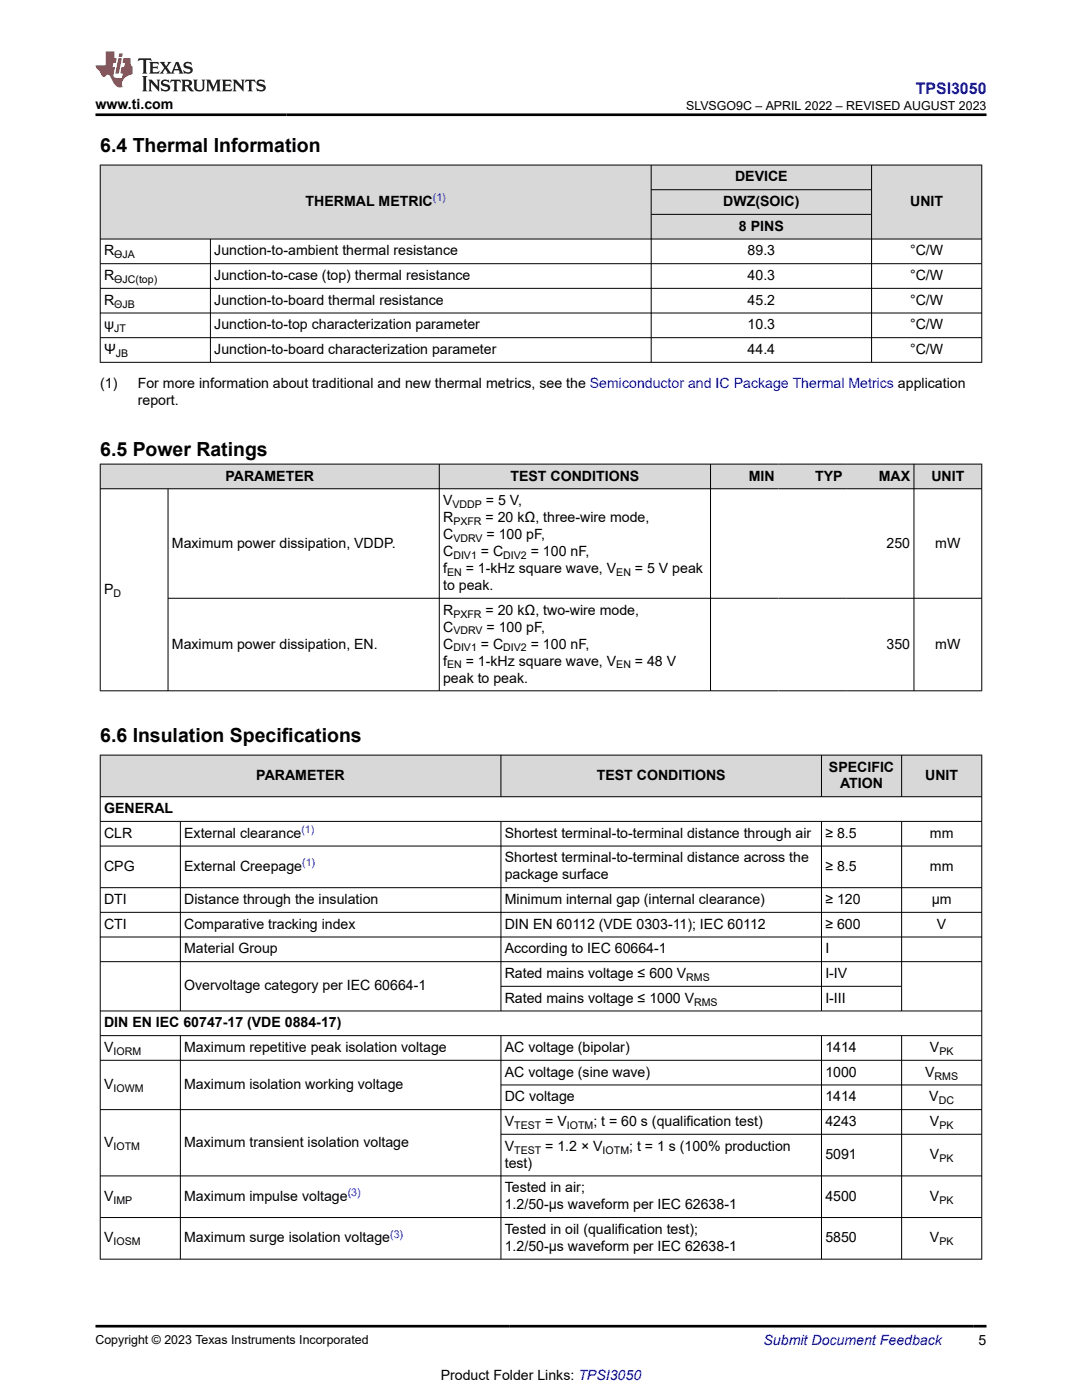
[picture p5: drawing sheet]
<svg xmlns="http://www.w3.org/2000/svg" width="216mm" height="279mm" viewBox="0 0 216 279" stroke-linecap="round" stroke-linejoin="round" font-family="sans-serif">
<defs><g id="words">
<g font-size="3.9">
<text x="20" y="30.3">6.4 Thermal Information</text>
<text x="20" y="91">6.5 Power Ratings</text>
<text x="20" y="148">6.6 Insulation Specifications</text>
</g>
<text font-size="3.2" fill="#00f" x="182.7" y="18.7">TPSI3050</text>
<g font-size="2.8">
<text x="19" y="21.8">www.ti.com</text>
<text x="61" y="41.1">THERMAL METRIC</text>
<text x="144.3" y="41.1">DWZ(SOIC)</text>
<text x="146.7" y="36.2">DEVICE</text>
<text x="181.6" y="41.1">UNIT</text>
<text x="147.5" y="46.1">8 PINS</text>
<text x="20.8" y="51">R</text>
<text x="42.8" y="51">Junction-to-ambient thermal resistance</text>
<text x="149.2" y="51">89.3</text>
<text x="181.6" y="51">°C/W</text>
<text x="20.8" y="55.9">R</text>
<text x="42.8" y="55.9">Junction-to-case (top) thermal resistance</text>
<text x="149.2" y="55.9">40.3</text>
<text x="181.6" y="55.9">°C/W</text>
<text x="20.8" y="60.8">R</text>
<text x="20.8" y="65.7">ψ</text>
<text x="42.8" y="60.8">Junction-to-board thermal resistance</text>
<text x="42.8" y="65.7">Junction-to-top characterization parameter</text>
<text x="149.2" y="60.8">45.2</text>
<text x="149.2" y="65.7">10.3</text>
<text x="181.6" y="60.8">°C/W</text>
<text x="181.6" y="65.7">°C/W</text>
<text x="20.8" y="70.7">Ψ</text>
<text x="42.8" y="70.7">Junction-to-board characterization parameter</text>
<text x="149.2" y="70.7">44.4</text>
<text x="181.6" y="70.7">°C/W</text>
<text x="20" y="77.5">(1)</text>
<text x="27.5" y="77.5">For more information about traditional and new thermal metrics, see the Semiconductor and IC Package Thermal Metrics application</text>
<text x="27.5" y="80.8">report.</text>
<text x="45" y="95.9">PARAMETER</text>
<text x="101.9" y="95.9">TEST CONDITIONS</text>
<text x="149.4" y="95.9">MIN</text>
<text x="162.6" y="95.9">TYP</text>
<text x="175.3" y="95.9">MAX</text>
<text x="185.8" y="95.9">UNIT</text>
<text x="88.4" y="100.8">V</text>
<text x="97" y="100.8">= 5 V,</text>
<text x="88.4" y="107.6">C</text>
<text x="88.4" y="104.2">R</text>
<text x="96.9" y="104.2">= 20 kΩ, three-wire mode,</text>
<text x="97.1" y="107.6">= 100 pF,</text>
<text x="34.3" y="109.3">Maximum power dissipation, VDDP.</text>
<text x="88.4" y="111">C</text>
<text x="96" y="111">= C</text>
<text x="105.9" y="111">= 100 nF,</text>
<text x="176.9" y="109.3">250</text>
<text x="186.6" y="109.3">mW</text>
<text x="20.8" y="118.5">P</text>
<text x="88.4" y="117.8">to peak.</text>
<text x="88.4" y="114.4">f</text>
<text x="92.9" y="114.4">= 1-kHz square wave, V</text>
<text x="126.7" y="114.4">= 5 V peak</text>
<text x="88.4" y="122.7">R</text>
<text x="96.9" y="122.7">= 20 kΩ, two-wire mode,</text>
<text x="34.3" y="129.4">Maximum power dissipation, EN.</text>
<text x="88.4" y="126.1">C</text>
<text x="88.4" y="129.4">C</text>
<text x="95.9" y="129.4">= C</text>
<text x="97.1" y="126.1">= 100 pF,</text>
<text x="105.9" y="129.4">= 100 nF,</text>
<text x="176.9" y="129.4">350</text>
<text x="186.6" y="129.4">mW</text>
<text x="88.4" y="132.8">f</text>
<text x="88.4" y="136.2">peak to peak.</text>
<text x="92.9" y="132.8">= 1-kHz square wave, V</text>
<text x="126.7" y="132.8">= 48 V</text>
<text x="51.1" y="155.7">PARAMETER</text>
<text x="119.1" y="155.7">TEST CONDITIONS</text>
<text x="165.4" y="154">SPECIFIC</text>
<text x="184.6" y="155.7">UNIT</text>
<text x="167.6" y="157.4">ATION</text>
<text x="20.8" y="162.3">GENERAL</text>
<text x="20.8" y="167.2">CLR</text>
<text x="36.8" y="167.2">External clearance</text>
<text x="100.7" y="167.2">Shortest terminal-to-terminal distance through air</text>
<text x="164.7" y="167.2">≥ 8.5</text>
<text x="185.6" y="167.2">mm</text>
<text x="20.8" y="173.8">CPG</text>
<text x="36.8" y="173.8">External Creepage</text>
<text x="100.7" y="172.1">Shortest terminal-to-terminal distance across the</text>
<text x="164.7" y="173.8">≥ 8.5</text>
<text x="185.6" y="173.8">mm</text>
<text x="100.7" y="175.5">package surface</text>
<text x="20.8" y="180.4">DTI</text>
<text x="20.8" y="185.4">CTI</text>
<text x="36.8" y="180.4">Distance through the insulation</text>
<text x="36.8" y="185.4">Comparative tracking index</text>
<text x="100.7" y="180.4">Minimum internal gap (internal clearance)</text>
<text x="100.7" y="185.4">DIN EN 60112 (VDE 0303-11); IEC 60112</text>
<text x="164.7" y="180.4">≥ 120</text>
<text x="164.7" y="185.4">≥ 600</text>
<text x="185.9" y="180.4">µm</text>
<text x="187" y="185.4">V</text>
<text x="36.8" y="190.3">Material Group</text>
<text x="100.7" y="190.3">According to IEC 60664-1</text>
<text x="164.7" y="190.3">I</text>
<text x="36.8" y="197.7">Overvoltage category per IEC 60664-1</text>
<text x="100.7" y="195.2">Rated mains voltage ≤ 600 V</text>
<text x="164.7" y="195.2">I-IV</text>
<text x="100.7" y="200.1">Rated mains voltage ≤ 1000 V</text>
<text x="164.7" y="200.1">I-III</text>
<text x="20.8" y="205">DIN EN IEC 60747-17 (VDE 0884-17)</text>
<text x="20.8" y="210">V</text>
<text x="36.8" y="210">Maximum repetitive peak isolation voltage</text>
<text x="100.7" y="210">AC voltage (bipolar)</text>
<text x="164.7" y="210">1414</text>
<text x="185.6" y="210">V</text>
<text x="100.7" y="214.9">AC voltage (sine wave)</text>
<text x="164.7" y="214.9">1000</text>
<text x="184.6" y="214.9">V</text>
<text x="20.8" y="217.3">V</text>
<text x="36.8" y="217.3">Maximum isolation working voltage</text>
<text x="100.7" y="219.8">DC voltage</text>
<text x="164.7" y="219.8">1414</text>
<text x="185.4" y="219.8">V</text>
<text x="100.7" y="224.7">V</text>
<text x="108.8" y="224.7">= V</text>
<text x="118.4" y="224.7">; t = 60 s (qualification test)</text>
<text x="164.7" y="224.7">4243</text>
<text x="185.6" y="224.7">V</text>
<text x="20.8" y="228.9">V</text>
<text x="36.8" y="228.9">Maximum transient isolation voltage</text>
<text x="100.7" y="229.6">V</text>
<text x="100.7" y="233">test)</text>
<text x="108.8" y="229.6">= 1.2 × V</text>
<text x="125.5" y="229.6">; t = 1 s (100% production</text>
<text x="164.7" y="231.3">5091</text>
<text x="185.6" y="231.3">V</text>
<text x="20.8" y="239.6">V</text>
<text x="36.8" y="239.6">Maximum impulse voltage</text>
<text x="100.7" y="238">Tested in air;</text>
<text x="164.7" y="239.6">4500</text>
<text x="185.6" y="239.6">V</text>
<text x="100.7" y="241.3">1.2/50-µs waveform per IEC 62638-1</text>
<text x="20.8" y="248">V</text>
<text x="36.8" y="248">Maximum surge isolation voltage</text>
<text x="100.7" y="246.3">Tested in oil (qualification test);</text>
<text x="100.7" y="249.6">1.2/50-µs waveform per IEC 62638-1</text>
<text x="164.7" y="248">5850</text>
<text x="185.6" y="248">V</text>
<text x="195.3" y="268.5">5</text>
<text x="87.9" y="275.3">Product Folder Links: TPSI3050</text>
</g>
<text font-size="2.8" fill="#00f" x="152.4" y="268.5">Submit Document Feedback</text>
<g font-size="2.5">
<text x="136.9" y="21.9">SLVSGO9C – APRIL 2022 – REVISED AUGUST 2023</text>
<text x="19" y="268.2">Copyright © 2023 Texas Instruments Incorporated</text>
</g>
<g font-size="2.1" fill="#00f">
<text x="86.4" y="40.2">(1)</text>
<text x="60.1" y="166.3">(1)</text>
<text x="60.3" y="172.9">(1)</text>
<text x="69.4" y="238.7">(3)</text>
<text x="77.9" y="247">(3)</text>
</g>
<g font-size="2.1">
<text x="22.8" y="51.5">ϴJA</text>
<text x="22.8" y="56.5">ϴJC(top)</text>
<text x="22.8" y="61.4">ΘJB</text>
<text x="22.8" y="66.3">JT</text>
<text x="23.1" y="71.2">JB</text>
<text x="90.3" y="101.4">VDDP</text>
<text x="90.5" y="104.8">PXFR</text>
<text x="90.5" y="108.2">VDRV</text>
<text x="90.5" y="111.5">DIV1</text>
<text x="100.4" y="111.5">DIV2</text>
<text x="22.6" y="119.1">D</text>
<text x="89.2" y="114.9">EN</text>
<text x="123" y="114.9">EN</text>
<text x="90.5" y="123.2">PXFR</text>
<text x="90.5" y="126.6">VDRV</text>
<text x="90.5" y="130">DIV1</text>
<text x="100.4" y="130">DIV2</text>
<text x="89.2" y="133.4">EN</text>
<text x="123" y="133.4">EN</text>
<text x="136.9" y="195.8">RMS</text>
<text x="138.5" y="200.7">RMS</text>
<text x="22.6" y="210.5">IORM</text>
<text x="186.5" y="215.4">RMS</text>
<text x="187.4" y="210.5">PK</text>
<text x="22.6" y="217.9">IOWM</text>
<text x="187.3" y="220.4">DC</text>
<text x="102.6" y="225.3">TEST</text>
<text x="113.1" y="225.3">IOTM</text>
<text x="187.4" y="225.3">PK</text>
<text x="22.6" y="229.4">IOTM</text>
<text x="102.6" y="230.2">TEST</text>
<text x="120.3" y="230.2">IOTM</text>
<text x="187.4" y="231.9">PK</text>
<text x="22.6" y="240.2">IMP</text>
<text x="187.4" y="240.2">PK</text>
<text x="22.6" y="248.5">IOSM</text>
<text x="187.4" y="248.5">PK</text>
</g>
</g></defs>
<g fill="#d8d8d8">
<path d="M20 32.9h175.9v5h-175.9z" fill-rule="evenodd"/>
<path d="M20.1 33h109.8v14.6h-109.8z" fill-rule="evenodd"/>
<path d="M130 33h43.9v4.8h-43.9z" fill-rule="evenodd"/>
<path d="M174 33h21.8v14.6h-21.8z" fill-rule="evenodd"/>
<path d="M130 37.9h43.9v4.8h-43.9z" fill-rule="evenodd"/>
<path d="M130 42.8h43.9v4.8h-43.9z" fill-rule="evenodd"/>
</g>
<g fill="none" stroke="#000" stroke-width=".2">
<path d="M19.9 32.9h176.1M20 32.9v39.5M129.9 32.9v39.5M129.9 37.9h44.1M173.9 32.9v39.5M195.9 32.9v39.5M19.9 47.7h176.1M19.9 52.6h176.1M19.9 57.5h176.1M42 47.7v24.7M129.9 42.8h44.1M19.9 62.5h176.1"/>
<path d="M19.9 67.4h176.1M19.9 72.3h176.1"/>
</g>
<g fill="#d8d8d8">
<path d="M20 92.6h175.9v4.9h-175.9z" fill-rule="evenodd"/>
<path d="M20.1 92.7h67.5v4.8h-67.5z" fill-rule="evenodd"/>
<path d="M87.7 92.7h54v4.8h-54z" fill-rule="evenodd"/>
<path d="M141.8 92.7h13.5v4.8h-13.5z" fill-rule="evenodd"/>
<path d="M155.3 92.7h13.5v4.8h-13.5z" fill-rule="evenodd"/>
<path d="M168.8 92.7h13.5v4.8h-13.5z" fill-rule="evenodd"/>
<path d="M182.4 92.7h13.4v4.8h-13.4z" fill-rule="evenodd"/>
</g>
<path d="M19.9 92.6h176.1M19.9 97.5h176.1M20 92.6v45.3M33.5 97.5v40.4M87.7 92.6v45.3M141.8 92.6v45.3M182.4 92.6v45.3M195.9 92.6v45.3M33.5 119.4h162.5M19.9 137.9h176.1" fill="none" stroke="#000" stroke-width=".2"/>
<g fill="#d8d8d8">
<path d="M20 150.7h175.9v8.3h-175.9z" fill-rule="evenodd"/>
<path d="M20.1 150.8h79.8v8.1h-79.8z" fill-rule="evenodd"/>
<path d="M100 150.8h63.9v8.1h-63.9z" fill-rule="evenodd"/>
<path d="M164 150.8h15.8v8.1h-15.8z" fill-rule="evenodd"/>
<path d="M180 150.8h15.8v8.1h-15.8z" fill-rule="evenodd"/>
</g>
<g fill="none" stroke="#000" stroke-width=".2">
<path d="M19.9 150.7h176.1M19.9 159h176.1M20 150.6v100.8M100 150.6v8.5M163.9 150.6v8.5M179.9 150.6v8.5M195.9 150.6v100.8M19.9 163.9h176.1M19.9 168.8h176.1M19.9 177.2h176.1M36 163.9v37.9M100 163.9v37.9"/>
<path d="M163.9 163.9v37.9M179.9 163.9v37.9M19.9 182.1h176.1M19.9 187h176.1M19.9 191.9h176.1M100 196.8h80M19.9 201.8h176.1M19.9 206.7h176.1M19.9 211.6h176.1M36 206.7v44.7M100 206.7v44.7M100 216.5h96"/>
<path d="M163.9 206.7v44.7M179.9 206.7v44.7M19.9 221.4h176.1M100 226.4h96M196 234.7h-176.1M19.9 243h176.1M19.9 251.3h176.1"/>
</g>
<path d="M27.7 11.6l-.2 .6 .5-.2h.6v.1v2.2l-.2 .4h1l-.2-.4v-2.2v-.1h.5l.5 .2-.1-.6zM29.8 12.4l.2 .3v1.6l-.2 .4h1.9l.1-.6a1.08 1.08 0 0 1-1.3 .2v-.7h.6l.4 .2v-.7l-.4 .2h-.6v-.5l.2-.2a1 1 0 0 1 1 .3l-.1-.5zM31.8 12.4l1 1.1-1 1.2h.9l-.2-.2 .4-.8 .5 .8-.2 .2h1.6l-.2-.2 .1-.5h1l.1 .5-.1 .2h.9l-.2-.4-.8-1.9h-.5l-1 2.1-.8-1.1 .9-1h-.8l.2 .2-.5 .6-.3-.6 .1-.2zM35.2 12.8l.4 1h-.8zM36.8 12.5a.65 .65 0 0 0-.2 .7 .65 .65 0 0 0 .6 .5l.7 .1 .1 .3a.79 .79 0 0 1-.7 .4 .79 .79 0 0 1-.7-.5l.1 .7 .2-.1a.93 .93 0 0 0 1.1 0 .93 .93 0 0 0 .4-.9 1.46 1.46 0 0 0-1.2-.6l-.1-.3a1.09 1.09 0 0 1 1.2 .2l-.2-.6-.1 .1-.6-.2zM28.4 15.2l.2 .4v2.2l-.2 .4h1l-.2-.4v-2.2l.2-.4zM29.6 15.9l.2 .4v1.5l-.2 .4h.8l-.3-.4v-1.3l1.7 1.8v-2l.2-.4h-.8l.2 .2 .1 1.1-1.2-1.3zM32.3 16a.65 .65 0 0 0-.2 .8 .65 .65 0 0 0 .7 .4l.6 .2 .1 .2a.79 .79 0 0 1-.7 .4 .79 .79 0 0 1-.7-.5l.1 .7 .2-.1a.93 .93 0 0 0 1.1 .1 .93 .93 0 0 0 .4-1 1.46 1.46 0 0 0-1.2-.5l-.1-.4a1.09 1.09 0 0 1 1.2 .2l-.2-.6-.1 .1-.6-.1zM34.1 15.9l-.1 .6a.63 .63 0 0 1 .7-.3l.1 1.6-.3 .4h1l-.2-.4v-1.6a.66 .66 0 0 1 .8 .3l-.1-.6zM36.2 15.9l.2 .4v1.5l-.2 .4h.9l-.2-.2v-.7h.5l.1 .2a.79 .79 0 0 0 1.2 .6l-1-.9a.61 .61 0 0 0 .6-.6 .61 .61 0 0 0-.5-.7zM36.9 16.2h.2a.47 .47 0 0 1 .5 .1 .47 .47 0 0 1 .1 .5l-.2 .1-.6 .1zM38.5 15.9l.2 .2a2.27 2.27 0 0 0 .4 2 1.04 1.04 0 0 0 1.7-.7v-1.3l.2-.2h-.8l.2 .4v1.1a.6 .6 0 0 1-.6 .6 .6 .6 0 0 1-.6-.6v-1.1l.3-.4zM41.1 15.9l.2 .4v1.5l-.2 .4h.7l-.2-.4v-1.4l.9 1.9 .8-1.9v1.4l-.2 .4h1l-.3-.4v-1.5l.3-.4h-.8l-.7 1.5-.7-1.5zM44.3 15.9l.2 .4v1.5l-.2 .4h1.9l.1-.6a1.09 1.09 0 0 1-1.3 .2v-.7h.6l.4 .2v-.6l-.4 .2h-.6v-.6l.2-.1a1.01 1.01 0 0 1 1 .3l-.1-.6zM46.4 15.9l.3 .4v1.5l-.3 .4h.8l-.2-.4v-1.3l1.6 1.8v-2l.2-.4h-.7l.2 .2v1.1l-1.2-1.3zM49 15.9l-.1 .6a.63 .63 0 0 1 .8-.3v1.6l-.3 .4h1l-.2-.4v-1.6a.66 .66 0 0 1 .8 .3l-.1-.6zM51.4 16a.65 .65 0 0 0-.2 .8 .65 .65 0 0 0 .6 .4l.6 .2 .2 .2a.79 .79 0 0 1-.8 .4 .79 .79 0 0 1-.6-.5l.1 .7 .2-.1a.93 .93 0 0 0 1 .1 .93 .93 0 0 0 .5-1 1.46 1.46 0 0 0-1.3-.5l-.1-.4a1.09 1.09 0 0 1 1.3 .2l-.2-.6-.2 .1-.5-.1z" fill="#231f20"/>
<path d="M21.1 10.3v2.7h-2.1l.1 .4 .9 1a.95 .95 0 0 0 .9 .9 .59 .59 0 0 1 .6-.4 .59 .59 0 0 1 .5 .3l.4 .8a1.59 1.59 0 0 0 2.1 1.4 1.61 1.61 0 0 1 1-2.3l1-.3-.1-1.5a1.59 1.59 0 0 1-.4-1.7h-1.4l-.2 .9h.5l-.1 .9h-.5l-.2 .9v.3l.4 .1-.2 .9h-.6a.73 .73 0 0 1-1.1-.7l.3-1.5h-.5l.2-.9h.5l.2-.9h-.5v-1.3zM23.6 11.6l-.6 3.1h.7l.6-3.1zM23.8 10.7l-.1 .6h.7l.1-.6z" fill="#ed1c24"/>
<path d="M19 22.9h177.8M19 264.7h177.8" fill="none" stroke="#000" stroke-width=".53"/>
<use href="#words"/>
</svg>
